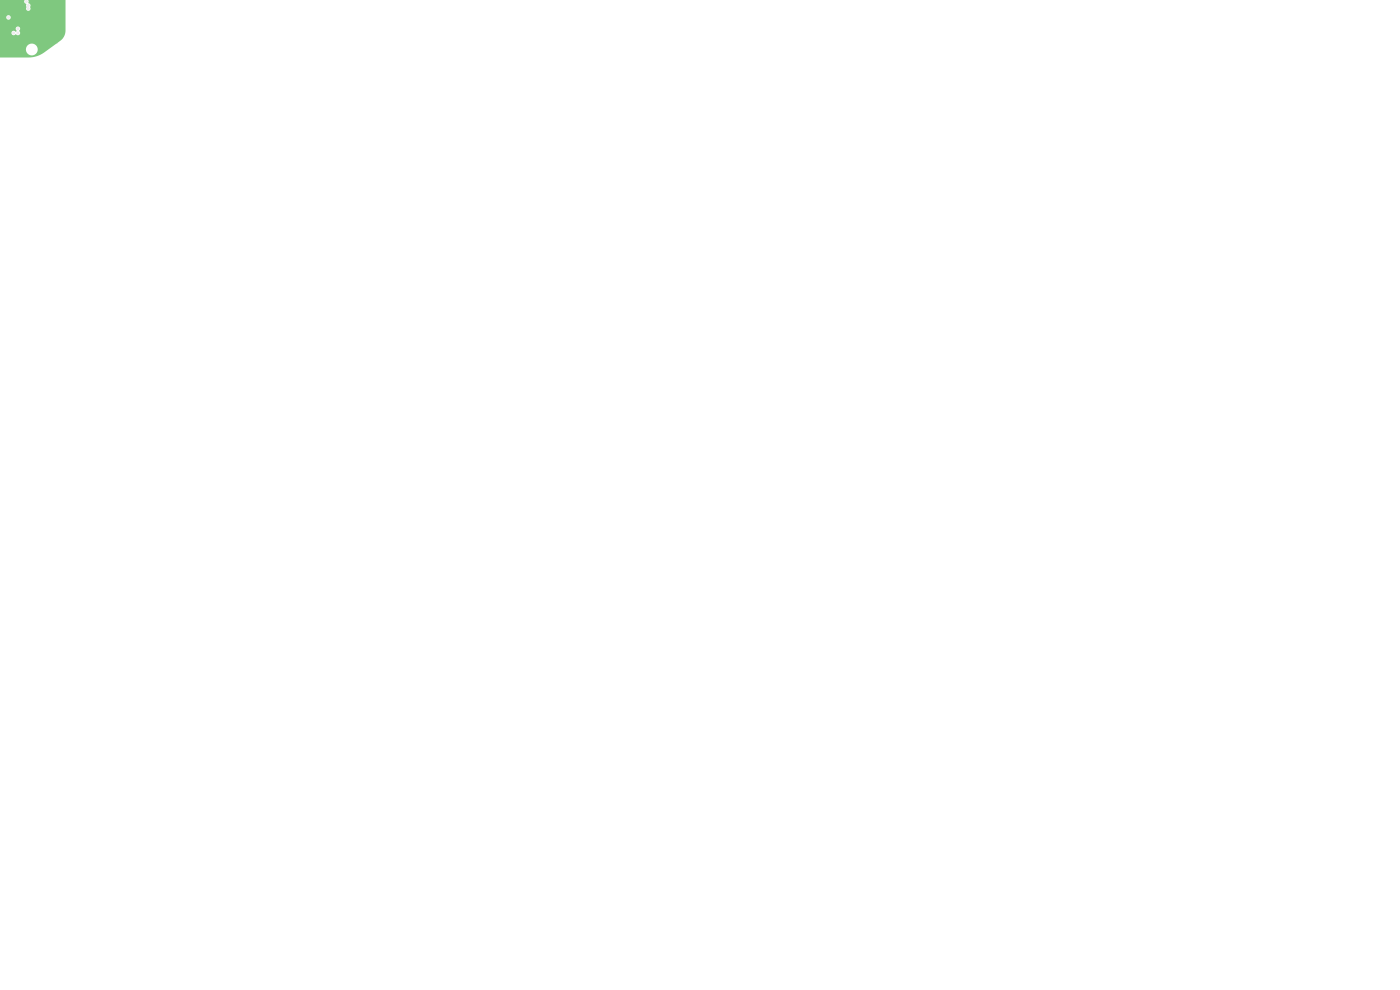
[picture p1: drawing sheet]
<svg xmlns="http://www.w3.org/2000/svg" width="297mm" height="210mm" viewBox="0 0 297 210" stroke-linecap="round" stroke-linejoin="round" font-family="sans-serif">
<g fill="#ececec" stroke="#ececec" stroke-width=".21">
<circle cx="5.6" cy=".3" r=".22"/>
<circle cx="6" cy="1.8" r=".23"/>
<circle cx="6" cy="1.2" r=".23"/>
<circle cx="11.7" cy="1.4" r=".22"/>
<circle cx="4.5" cy="4.7" r=".23"/>
<circle cx="2.8" cy="2.5" r=".22"/>
<circle cx=".6" cy="10.6" r=".22"/>
<circle cx="12" cy="9" r=".22"/>
<circle cx="13" cy="8" r=".22"/>
<circle cx="3.8" cy="6.1" r=".23"/>
<circle cx="1.8" cy="3.7" r=".22"/>
<circle cx="2.9" cy="7" r=".22"/>
<circle cx="3.8" cy="7" r=".23"/>
</g>
<path d="M-.1 -.1h14v6.6a2.7 2.7 0 0 1-1.2 2.2l-3.3 2.4a5.7 5.7 0 0 1-3.3 1.1h-6.2v-1.6v1.2v-1.2h5.6v.2a1.26 1.26 0 0 0 2 .7 1.26 1.26 0 0 0-.2-2.1 1.26 1.26 0 0 0-1.8 1.2h-5.6v-.3v.5v-3.8h2.5a.54 .54 0 0 0 .4 .5 .54 .54 0 0 0 .6-.2 .51 .51 0 0 0 .8 0 .51 .51 0 0 0-.2-.8 .5 .5 0 0 0 .1-.8 .5 .5 0 0 0-.8 .1 .5 .5 0 0 0 .3 .8l-.3 .1a.48 .48 0 0 0-.5-.2 .48 .48 0 0 0-.4 .5h-2.5v-6.2v4.4v-1.5h1.4a.48 .48 0 0 0 .7 .4 .48 .48 0 0 0 .1-.8 .48 .48 0 0 0-.8 .3v.1h-1.4v-3.4h5.2l.2 .4 .3 .2v.5a.53 .53 0 0 0 0 .8 .53 .53 0 0 0 .8 0 .53 .53 0 0 0 0-.8 .6 .6 0 0 0-.4-.8l.1-.7h-1l.1 .1-.1 .3h-5.2z" fill="#7fc87f"/>
</svg>
